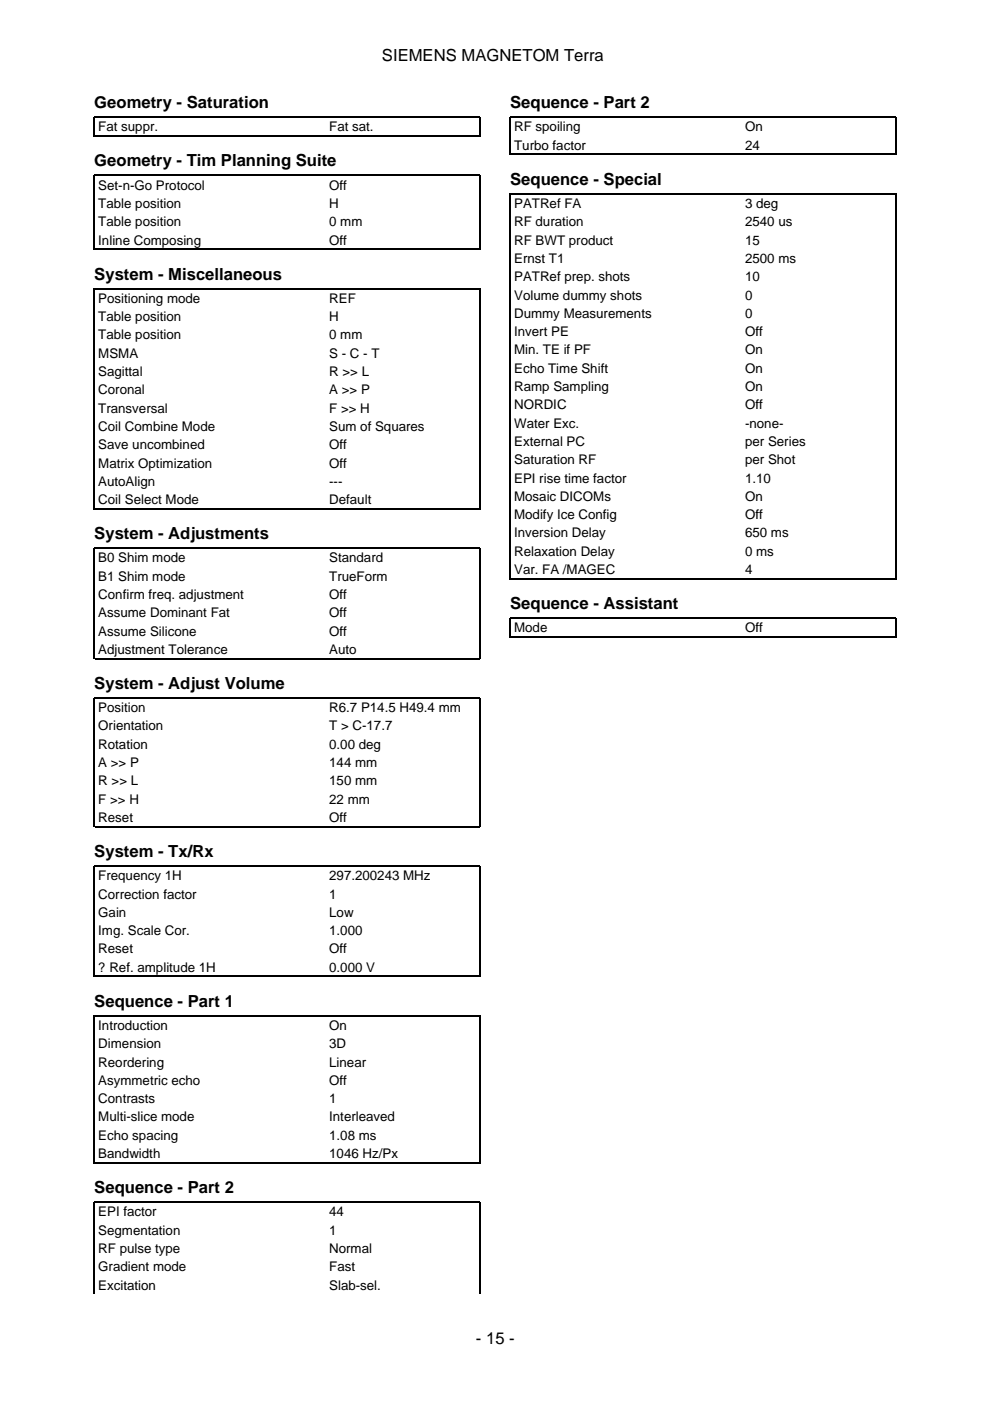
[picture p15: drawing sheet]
<svg xmlns="http://www.w3.org/2000/svg" width="210mm" height="297mm" viewBox="0 0 210 297" stroke-linecap="round" stroke-linejoin="round" font-family="sans-serif">
<defs><g id="words">
<g font-size="3.5">
<text x="81" y="12.9">SIEMENS MAGNETOM Terra</text>
<text x="20" y="22.9">Geometry - Saturation</text>
<text x="108.2" y="22.9">Sequence - Part 2</text>
<text x="20" y="35.3">Geometry - Tim Planning Suite</text>
<text x="108.2" y="39.2">Sequence - Special</text>
<text x="20" y="59.3">System - Miscellaneous</text>
<text x="20" y="114.3">System - Adjustments</text>
<text x="108.2" y="129.1">Sequence - Assistant</text>
<text x="20" y="146">System - Adjust Volume</text>
<text x="20" y="181.7">System - Tx/Rx</text>
<text x="20" y="213.4">Sequence - Part 1</text>
<text x="20" y="252.9">Sequence - Part 2</text>
<text x="100.9" y="284.9">- 15 -</text>
</g>
<g font-size="2.8">
<text x="20.8" y="27.9">Fat suppr.</text>
<text x="69.8" y="27.9">Fat sat.</text>
<text x="109" y="27.9">RF spoiling</text>
<text x="158" y="27.9">On</text>
<text x="109" y="31.7">Turbo factor</text>
<text x="158" y="31.7">24</text>
<text x="20.8" y="40.2">Set-n-Go Protocol</text>
<text x="69.8" y="40.2">Off</text>
<text x="20.8" y="44.1">Table position</text>
<text x="20.8" y="48">Table position</text>
<text x="69.8" y="44.1">H</text>
<text x="69.8" y="48">0 mm</text>
<text x="109" y="44.1">PATRef FA</text>
<text x="109" y="48">RF duration</text>
<text x="158" y="44.1">3 deg</text>
<text x="158" y="48">2540 us</text>
<text x="20.8" y="51.9">Inline Composing</text>
<text x="69.8" y="51.9">Off</text>
<text x="109" y="51.9">RF BWT product</text>
<text x="158" y="51.9">15</text>
<text x="109" y="55.7">Ernst T1</text>
<text x="109" y="59.6">PATRef prep. shots</text>
<text x="158" y="55.7">2500 ms</text>
<text x="158" y="59.6">10</text>
<text x="20.8" y="64.2">Positioning mode</text>
<text x="69.8" y="64.2">REF</text>
<text x="109" y="63.5">Volume dummy shots</text>
<text x="158" y="63.5">0</text>
<text x="20.8" y="68.1">Table position</text>
<text x="20.8" y="72">Table position</text>
<text x="69.8" y="68.1">H</text>
<text x="69.8" y="72">0 mm</text>
<text x="109" y="67.4">Dummy Measurements</text>
<text x="109" y="71.3">Invert PE</text>
<text x="158" y="67.4">0</text>
<text x="158" y="71.3">Off</text>
<text x="20.8" y="75.8">MSMA</text>
<text x="69.8" y="75.8">S - C - T</text>
<text x="109" y="75.1">Min. TE if PF</text>
<text x="158" y="75.1">On</text>
<text x="20.8" y="79.7">Sagittal</text>
<text x="20.8" y="83.6">Coronal</text>
<text x="69.8" y="79.7">R &gt;&gt; L</text>
<text x="69.8" y="83.6">A &gt;&gt; P</text>
<text x="109" y="79">Echo Time Shift</text>
<text x="109" y="82.9">Ramp Sampling</text>
<text x="158" y="79">On</text>
<text x="158" y="82.9">On</text>
<text x="20.8" y="87.5">Transversal</text>
<text x="69.8" y="87.5">F &gt;&gt; H</text>
<text x="109" y="86.8">NORDIC</text>
<text x="158" y="86.8">Off</text>
<text x="20.8" y="91.4">Coil Combine Mode</text>
<text x="20.8" y="95.2">Save uncombined</text>
<text x="69.8" y="91.4">Sum of Squares</text>
<text x="69.8" y="95.2">Off</text>
<text x="109" y="90.7">Water Exc.</text>
<text x="109" y="94.5">External PC</text>
<text x="158" y="90.7">-none-</text>
<text x="158" y="94.5">per Series</text>
<text x="20.8" y="99.1">Matrix Optimization</text>
<text x="69.8" y="99.1">Off</text>
<text x="109" y="98.4">Saturation RF</text>
<text x="158" y="98.4">per Shot</text>
<text x="20.8" y="103">AutoAlign</text>
<text x="20.8" y="106.9">Coil Select Mode</text>
<text x="69.8" y="103">---</text>
<text x="69.8" y="106.9">Default</text>
<text x="109" y="102.3">EPI rise time factor</text>
<text x="109" y="106.2">Mosaic DICOMs</text>
<text x="158" y="102.3">1.10</text>
<text x="158" y="106.2">On</text>
<text x="109" y="110.1">Modify Ice Config</text>
<text x="109" y="113.9">Inversion Delay</text>
<text x="158" y="110.1">Off</text>
<text x="158" y="113.9">650 ms</text>
<text x="20.8" y="119.2">B0 Shim mode</text>
<text x="69.8" y="119.2">Standard</text>
<text x="109" y="117.8">Relaxation Delay</text>
<text x="158" y="117.8">0 ms</text>
<text x="20.8" y="123.1">B1 Shim mode</text>
<text x="69.8" y="123.1">TrueForm</text>
<text x="109" y="121.7">Var. FA /MAGEC</text>
<text x="158" y="121.7">4</text>
<text x="20.8" y="127">Confirm freq. adjustment</text>
<text x="20.8" y="130.9">Assume Dominant Fat</text>
<text x="69.8" y="127">Off</text>
<text x="69.8" y="130.9">Off</text>
<text x="20.8" y="134.8">Assume Silicone</text>
<text x="69.8" y="134.8">Off</text>
<text x="109" y="134.1">Mode</text>
<text x="158" y="134.1">Off</text>
<text x="20.8" y="138.6">Adjustment Tolerance</text>
<text x="69.8" y="138.6">Auto</text>
<text x="20.8" y="151">Position</text>
<text x="20.8" y="154.9">Orientation</text>
<text x="69.8" y="151">R6.7 P14.5 H49.4 mm</text>
<text x="69.8" y="154.9">T &gt; C-17.7</text>
<text x="20.8" y="158.7">Rotation</text>
<text x="69.8" y="158.7">0.00 deg</text>
<text x="20.8" y="162.6">A &gt;&gt; P</text>
<text x="20.8" y="166.5">R &gt;&gt; L</text>
<text x="69.8" y="162.6">144 mm</text>
<text x="69.8" y="166.5">150 mm</text>
<text x="20.8" y="170.4">F &gt;&gt; H</text>
<text x="69.8" y="170.4">22 mm</text>
<text x="20.8" y="174.3">Reset</text>
<text x="69.8" y="174.3">Off</text>
<text x="20.8" y="186.6">Frequency 1H</text>
<text x="20.8" y="190.5">Correction factor</text>
<text x="69.8" y="186.6">297.200243 MHz</text>
<text x="69.8" y="190.5">1</text>
<text x="20.8" y="194.4">Gain</text>
<text x="69.8" y="194.4">Low</text>
<text x="20.8" y="198.3">Img. Scale Cor.</text>
<text x="20.8" y="202.1">Reset</text>
<text x="69.8" y="198.3">1.000</text>
<text x="69.8" y="202.1">Off</text>
<text x="20.8" y="206">? Ref. amplitude 1H</text>
<text x="69.8" y="206">0.000 V</text>
<text x="20.8" y="218.4">Introduction</text>
<text x="69.8" y="218.4">On</text>
<text x="20.8" y="222.2">Dimension</text>
<text x="20.8" y="226.1">Reordering</text>
<text x="69.8" y="222.2">3D</text>
<text x="69.8" y="226.1">Linear</text>
<text x="20.8" y="230">Asymmetric echo</text>
<text x="20.8" y="233.9">Contrasts</text>
<text x="69.8" y="230">Off</text>
<text x="69.8" y="233.9">1</text>
<text x="20.8" y="237.8">Multi-slice mode</text>
<text x="69.8" y="237.8">Interleaved</text>
<text x="20.8" y="241.7">Echo spacing</text>
<text x="20.8" y="245.5">Bandwidth</text>
<text x="69.8" y="241.7">1.08 ms</text>
<text x="69.8" y="245.5">1046 Hz/Px</text>
<text x="20.8" y="257.9">EPI factor</text>
<text x="69.8" y="257.9">44</text>
<text x="20.8" y="261.8">Segmentation</text>
<text x="69.8" y="261.8">1</text>
<text x="20.8" y="265.6">RF pulse type</text>
<text x="20.8" y="269.5">Gradient mode</text>
<text x="69.8" y="265.6">Normal</text>
<text x="69.8" y="269.5">Fast</text>
<text x="20.8" y="273.4">Excitation</text>
<text x="69.8" y="273.4">Slab-sel.</text>
</g>
</g></defs>
<g fill="none" stroke="#000" stroke-width=".26">
<path d="M20 29v-4.2h81.8v4.2M20.1 28.9h81.6M108.2 32.9v-8.1h81.8v8.1M108.3 32.7h81.6M20 53v-15.8h81.8v15.8M20.1 52.8h81.6M20 108v-46.8h81.8v46.8M20.1 107.9h81.6M20 139.8v-23.6h81.8v23.6M20.1 139.6h81.6M108.2 122.8v-81.7h81.8v81.7M108.2 135.2v-4.2h81.8v4.2"/>
<path d="M108.3 122.7h81.6M108.3 135h81.6M20 175.4v-27.4h81.8v27.4M20.1 175.3h81.6M20 207.1v-23.5h81.8v23.5M20.1 207h81.6M20 246.7v-31.4h81.8v31.4M20.1 246.5h81.6M20 274.3v-19.4h81.8v19.4"/>
</g>
<use href="#words"/>
</svg>
